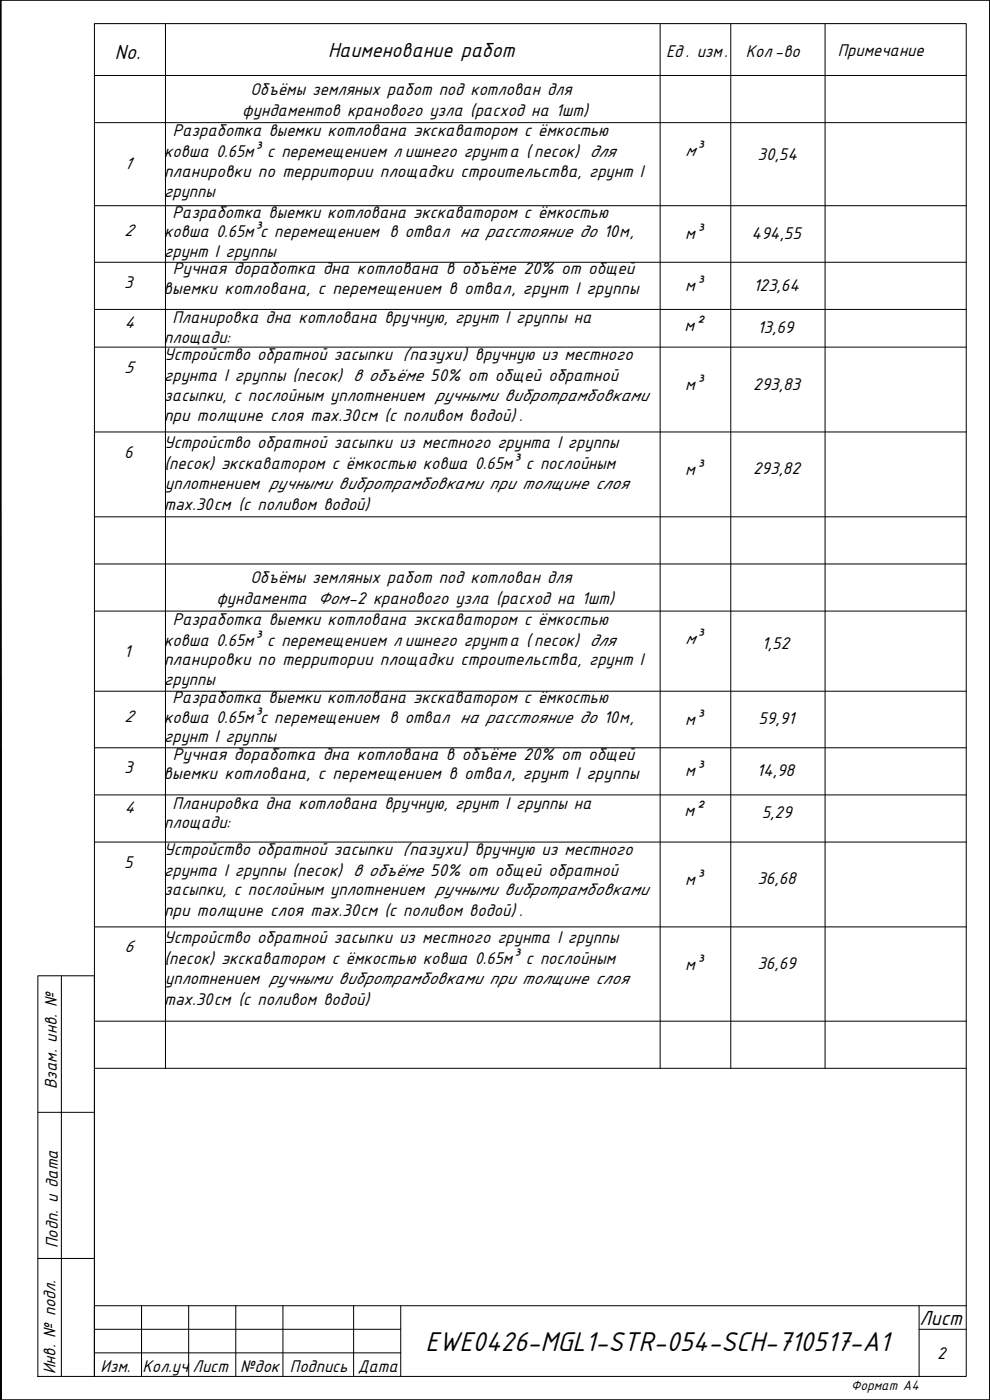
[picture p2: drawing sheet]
<svg xmlns="http://www.w3.org/2000/svg" width="210mm" height="297mm" viewBox="0 0 210 297" stroke-linecap="round" stroke-linejoin="round" font-family="sans-serif">
<defs><g id="words">
<text font-size="6.4" x="90.3" y="286.5">EWE0426-MGL1-STR-054-SCH-710517-A1</text>
<g font-size="4.8">
<text x="24.4" y="12.5">No.</text>
<text x="69.6" y="12.1">Наименование работ</text>
<text x="195" y="281.1">Лист</text>
</g>
<g font-size="4">
<text x="177.7" y="12">Примечание</text>
<text x="141.3" y="12.2">Ед . изм.</text>
<text x="158.2" y="12.1">Кол-во</text>
<text x="53.1" y="20.2">Объёмы земляных работ под котлован для</text>
<text x="36.6" y="29">Разработка выемки котлована экскаватором с ёмкостью</text>
<text x="51.4" y="24.6">фундаментов кранового узла (расход на 1шт)</text>
<text x="34.8" y="33.4">ковша 0.65м³ с перемещением л ишнего грунта ( песок) для</text>
<text x="34.8" y="41.7">группы</text>
<text x="36.6" y="46.1">Разработка выемки котлована экскаватором с ёмкостью</text>
<text x="34.8" y="50.3">ковша 0.65м³с перемещением в отвал на расстояние до 10м,</text>
<text x="34.8" y="54.5">грунт I группы</text>
<text x="36.6" y="68.6">Планировка дна котлована вручную, грунт I группы на</text>
<text x="34.8" y="72.7">площади:</text>
<text x="34.8" y="76.4">Устройство обратной засыпки (пазухи) вручную из местного</text>
<text x="34.8" y="80.8">грунта I группы (песок) в объёме 50% от общей обратной</text>
<text x="34.8" y="85">засыпки, с послойным уплотнением ручными вибротрамбовками</text>
<text x="34.8" y="95.1">Устройство обратной засыпки из местного грунта I группы</text>
<text x="34.9" y="99.6">(песок) экскаватором с ёмкостью ковша 0.65м³ с послойным</text>
<text x="35" y="103.7">уплотнением ручными вибротрамбовками при толщине слоя</text>
<text x="53.1" y="123.8">Объёмы земляных работ под котлован для</text>
<text x="45.9" y="128.2">фундамента Фом-2 кранового узла (расход на 1шт)</text>
<text x="34.8" y="137">ковша 0.65м³ с перемещением л ишнего грунта ( песок) для</text>
<text x="36.6" y="132.6">Разработка выемки котлована экскаватором с ёмкостью</text>
<text x="34.8" y="145.3">группы</text>
<text x="36.6" y="149.1">Разработка выемки котлована экскаватором с ёмкостью</text>
<text x="34.8" y="153.3">ковша 0.65м³с перемещением в отвал на расстояние до 10м,</text>
<text x="34.8" y="157.5">грунт I группы</text>
<text x="36.6" y="171.6">Планировка дна котлована вручную, грунт I группы на</text>
<text x="34.8" y="175.7">площади:</text>
<text x="34.8" y="181.4">Устройство обратной засыпки (пазухи) вручную из местного</text>
<text x="34.8" y="185.8">грунта I группы (песок) в объёме 50% от общей обратной</text>
<text x="34.8" y="190">засыпки, с послойным уплотнением ручными вибротрамбовками</text>
<text x="34.8" y="200.1">Устройство обратной засыпки из местного грунта I группы</text>
<text x="34.9" y="204.6">(песок) экскаватором с ёмкостью ковша 0.65м³ с послойным</text>
<text x="35" y="208.7">уплотнением ручными вибротрамбовками при толщине слоя</text>
<text x="12" y="231.1" transform="rotate(-90 12 231.1)">Взам. инв. №</text>
<text x="12.3" y="264.7" transform="rotate(-90 12.3 264.7)">Подп. и дата</text>
<text x="11.8" y="291.5" transform="rotate(-90 11.8 291.5)">Инв. № подл.</text>
<text x="21.3" y="291.1">Изм.</text>
<text x="30.2" y="291.1">Кол.уч</text>
<text x="40.9" y="291.1">Лист</text>
<text x="51" y="291.1">№док</text>
<text x="61.5" y="291.1">Подпись</text>
<text x="75.9" y="291.1">Дата</text>
</g>
<g font-size="3.9">
<text x="26.3" y="35.8">1</text>
<text x="145.3" y="33.1">м³</text>
<text x="160.7" y="34">30,54</text>
<text x="34.8" y="37.5">планировки по территории площадки строительства, грунт I</text>
<text x="26.4" y="50.1">2</text>
<text x="145.3" y="50.7">м³</text>
<text x="159.4" y="50.6">494,55</text>
<text x="36.6" y="58.1">Ручная доработка дна котлована в объёме 20% от общей</text>
<text x="26.4" y="61.1">3</text>
<text x="34.7" y="62.3">выемки котлована, с перемещением в отвал, грунт I группы</text>
<text x="145.3" y="61.7">м³</text>
<text x="159.8" y="61.6">123,64</text>
<text x="26.3" y="69.6">4</text>
<text x="145.2" y="70.2">м²</text>
<text x="160.7" y="70.6">13,69</text>
<text x="26.4" y="79.1">5</text>
<text x="145.3" y="82.8">м³</text>
<text x="159.8" y="82.6">293,83</text>
<text x="34.8" y="89.4">при толщине слоя max.30см (с поливом водой) .</text>
<text x="26.4" y="97.1">6</text>
<text x="145.3" y="100.8">м³</text>
<text x="159.8" y="100.6">293,82</text>
<text x="34.8" y="108.1">max.30см (с поливом водой)</text>
<text x="145.3" y="136.7">м³</text>
<text x="161.6" y="137.6">1,52</text>
<text x="26.3" y="139.4">1</text>
<text x="34.8" y="141.2">планировки по территории площадки строительства, грунт I</text>
<text x="26.4" y="153.1">2</text>
<text x="145.3" y="153.7">м³</text>
<text x="160.9" y="153.6">59,91</text>
<text x="36.6" y="161.1">Ручная доработка дна котлована в объёме 20% от общей</text>
<text x="26.4" y="164.1">3</text>
<text x="34.7" y="165.3">выемки котлована, с перемещением в отвал, грунт I группы</text>
<text x="145.3" y="164.7">м³</text>
<text x="160.6" y="164.6">14,98</text>
<text x="26.3" y="172.5">4</text>
<text x="145.2" y="173.2">м²</text>
<text x="161.6" y="173.6">5,29</text>
<text x="26.4" y="184.1">5</text>
<text x="145.3" y="187.8">м³</text>
<text x="160.7" y="187.6">36,68</text>
<text x="34.8" y="194.4">при толщине слоя max.30см (с поливом водой) .</text>
<text x="26.4" y="202.1">6</text>
<text x="145.3" y="205.8">м³</text>
<text x="160.7" y="205.6">36,69</text>
<text x="34.8" y="213.1">max.30см (с поливом водой)</text>
<text x="198.8" y="288.3">2</text>
</g>
<text font-size="3.2" x="180.5" y="294.8">Формат А4</text>
</g></defs>
<!-- layer: _SHTAMP -->
<path d="M0 0v297h.2zM0 0h.2v297z" fill="#000" stroke="#000" stroke-width=".21"/>
<!-- layer: 0 -->
<path d="M0 0h210v297h-210zM20 5h185v287h-185zM20 16h185M35.1 5v221.6M140 5.1v221.5M155 5.1v221.5M175 5.1v221.5M20 26h185M8 207h12v85h-12zM13 207v85M8 236h12M8 267h12" fill="none" stroke="#000" stroke-width=".21"/>
<!-- layer: ramka vnutr. -->
<path d="M30 277v15M40 277v15M50 277v15M60 277v15M75 277v15M85 277v15M195 277v15M205 277h-185v15M20 287h65M195 282h10" fill="none" stroke="#000" stroke-width=".21"/>
<path d="M20 282h65" fill="none" stroke="#000" stroke-width=".21"/>
<g fill="none" stroke="#000" stroke-width=".21">
<path d="M20 43.6h185M20 55.6h185M20 65.6h185M20 73.6h185M20 91.6h185M20 109.6h185M20 119.6h185M20 129.6h185M20 146.6h185M20 158.6h185M20 168.6h185M20 178.6h185"/>
<path d="M20 196.6h185M20 216.6h185M20 226.6h185"/>
</g>
<!-- layer: pdf -->
<path d="M0 0h.1M0 0v297h210v-297h-210v297" fill="none" stroke="#000" stroke-width=".21"/>
<use href="#words"/>
</svg>
